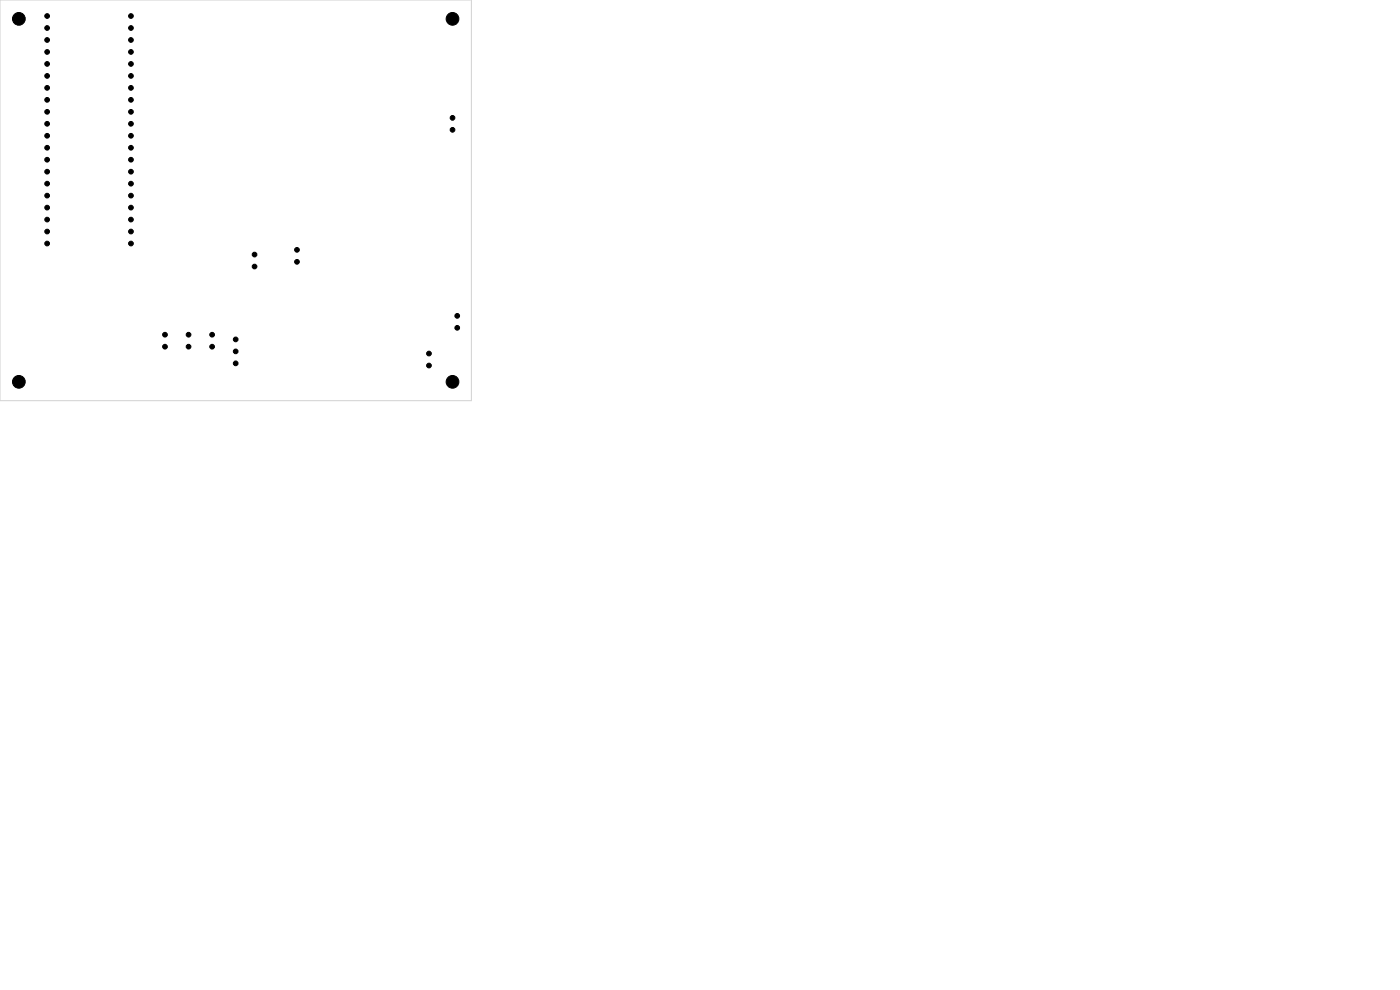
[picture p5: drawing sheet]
<svg xmlns="http://www.w3.org/2000/svg" width="297mm" height="210mm" viewBox="0 0 297 210" stroke-linecap="round" stroke-linejoin="round" font-family="sans-serif">
<path d="M0 0h100v85h-100z" fill="none" stroke="#d0d2cd" stroke-width=".21"/>
<g fill="#000" stroke="#000" stroke-width=".21">
<circle cx="4" cy="4" r="1.35"/>
<circle cx="10" cy="13.6" r=".5"/>
<circle cx="10" cy="11" r=".5"/>
<circle cx="10" cy="8.5" r=".5"/>
<circle cx="10" cy="18.6" r=".5"/>
<circle cx="10" cy="3.4" r=".5"/>
<circle cx="10" cy="16.1" r=".5"/>
<circle cx="10" cy="5.9" r=".5"/>
<circle cx="27.8" cy="8.5" r=".5"/>
<circle cx="27.8" cy="3.4" r=".5"/>
<circle cx="27.8" cy="11" r=".5"/>
<circle cx="27.8" cy="5.9" r=".5"/>
<circle cx="27.8" cy="13.6" r=".5"/>
<circle cx="27.8" cy="16.1" r=".5"/>
<circle cx="27.8" cy="18.6" r=".5"/>
<circle cx="96" cy="4" r="1.35"/>
<circle cx="10" cy="23.7" r=".5"/>
<circle cx="10" cy="21.2" r=".5"/>
<circle cx="10" cy="36.4" r=".5"/>
<circle cx="10" cy="39" r=".5"/>
<circle cx="10" cy="33.9" r=".5"/>
<circle cx="10" cy="28.8" r=".5"/>
<circle cx="10" cy="31.3" r=".5"/>
<circle cx="10" cy="26.3" r=".5"/>
<circle cx="27.8" cy="39" r=".5"/>
<circle cx="27.8" cy="36.4" r=".5"/>
<circle cx="27.8" cy="21.2" r=".5"/>
<circle cx="27.8" cy="26.3" r=".5"/>
<circle cx="27.8" cy="28.8" r=".5"/>
<circle cx="27.8" cy="23.7" r=".5"/>
<circle cx="27.8" cy="31.3" r=".5"/>
<circle cx="27.8" cy="33.9" r=".5"/>
<circle cx="96" cy="27.5" r=".5"/>
<circle cx="96" cy="25" r=".5"/>
<circle cx="10" cy="44" r=".5"/>
<circle cx="10" cy="41.5" r=".5"/>
<circle cx="10" cy="49.1" r=".5"/>
<circle cx="10" cy="46.6" r=".5"/>
<circle cx="10" cy="51.7" r=".5"/>
<circle cx="27.8" cy="44" r=".5"/>
<circle cx="27.8" cy="41.5" r=".5"/>
<circle cx="27.8" cy="49.1" r=".5"/>
<circle cx="27.8" cy="46.6" r=".5"/>
<circle cx="27.8" cy="51.7" r=".5"/>
<circle cx="54" cy="54" r=".5"/>
<circle cx="54" cy="56.5" r=".5"/>
<circle cx="63" cy="55.5" r=".5"/>
<circle cx="63" cy="53" r=".5"/>
<circle cx="35" cy="73.5" r=".5"/>
<circle cx="35" cy="71" r=".5"/>
<circle cx="40" cy="73.5" r=".5"/>
<circle cx="40" cy="71" r=".5"/>
<circle cx="45" cy="73.5" r=".5"/>
<circle cx="45" cy="71" r=".5"/>
<circle cx="50" cy="77.1" r=".5"/>
<circle cx="50" cy="74.5" r=".5"/>
<circle cx="50" cy="72" r=".5"/>
<circle cx="91" cy="75" r=".5"/>
<circle cx="91" cy="77.5" r=".5"/>
<circle cx="97" cy="67" r=".5"/>
<circle cx="97" cy="69.5" r=".5"/>
<circle cx="4" cy="81" r="1.35"/>
<circle cx="96" cy="81" r="1.35"/>
</g>
</svg>
